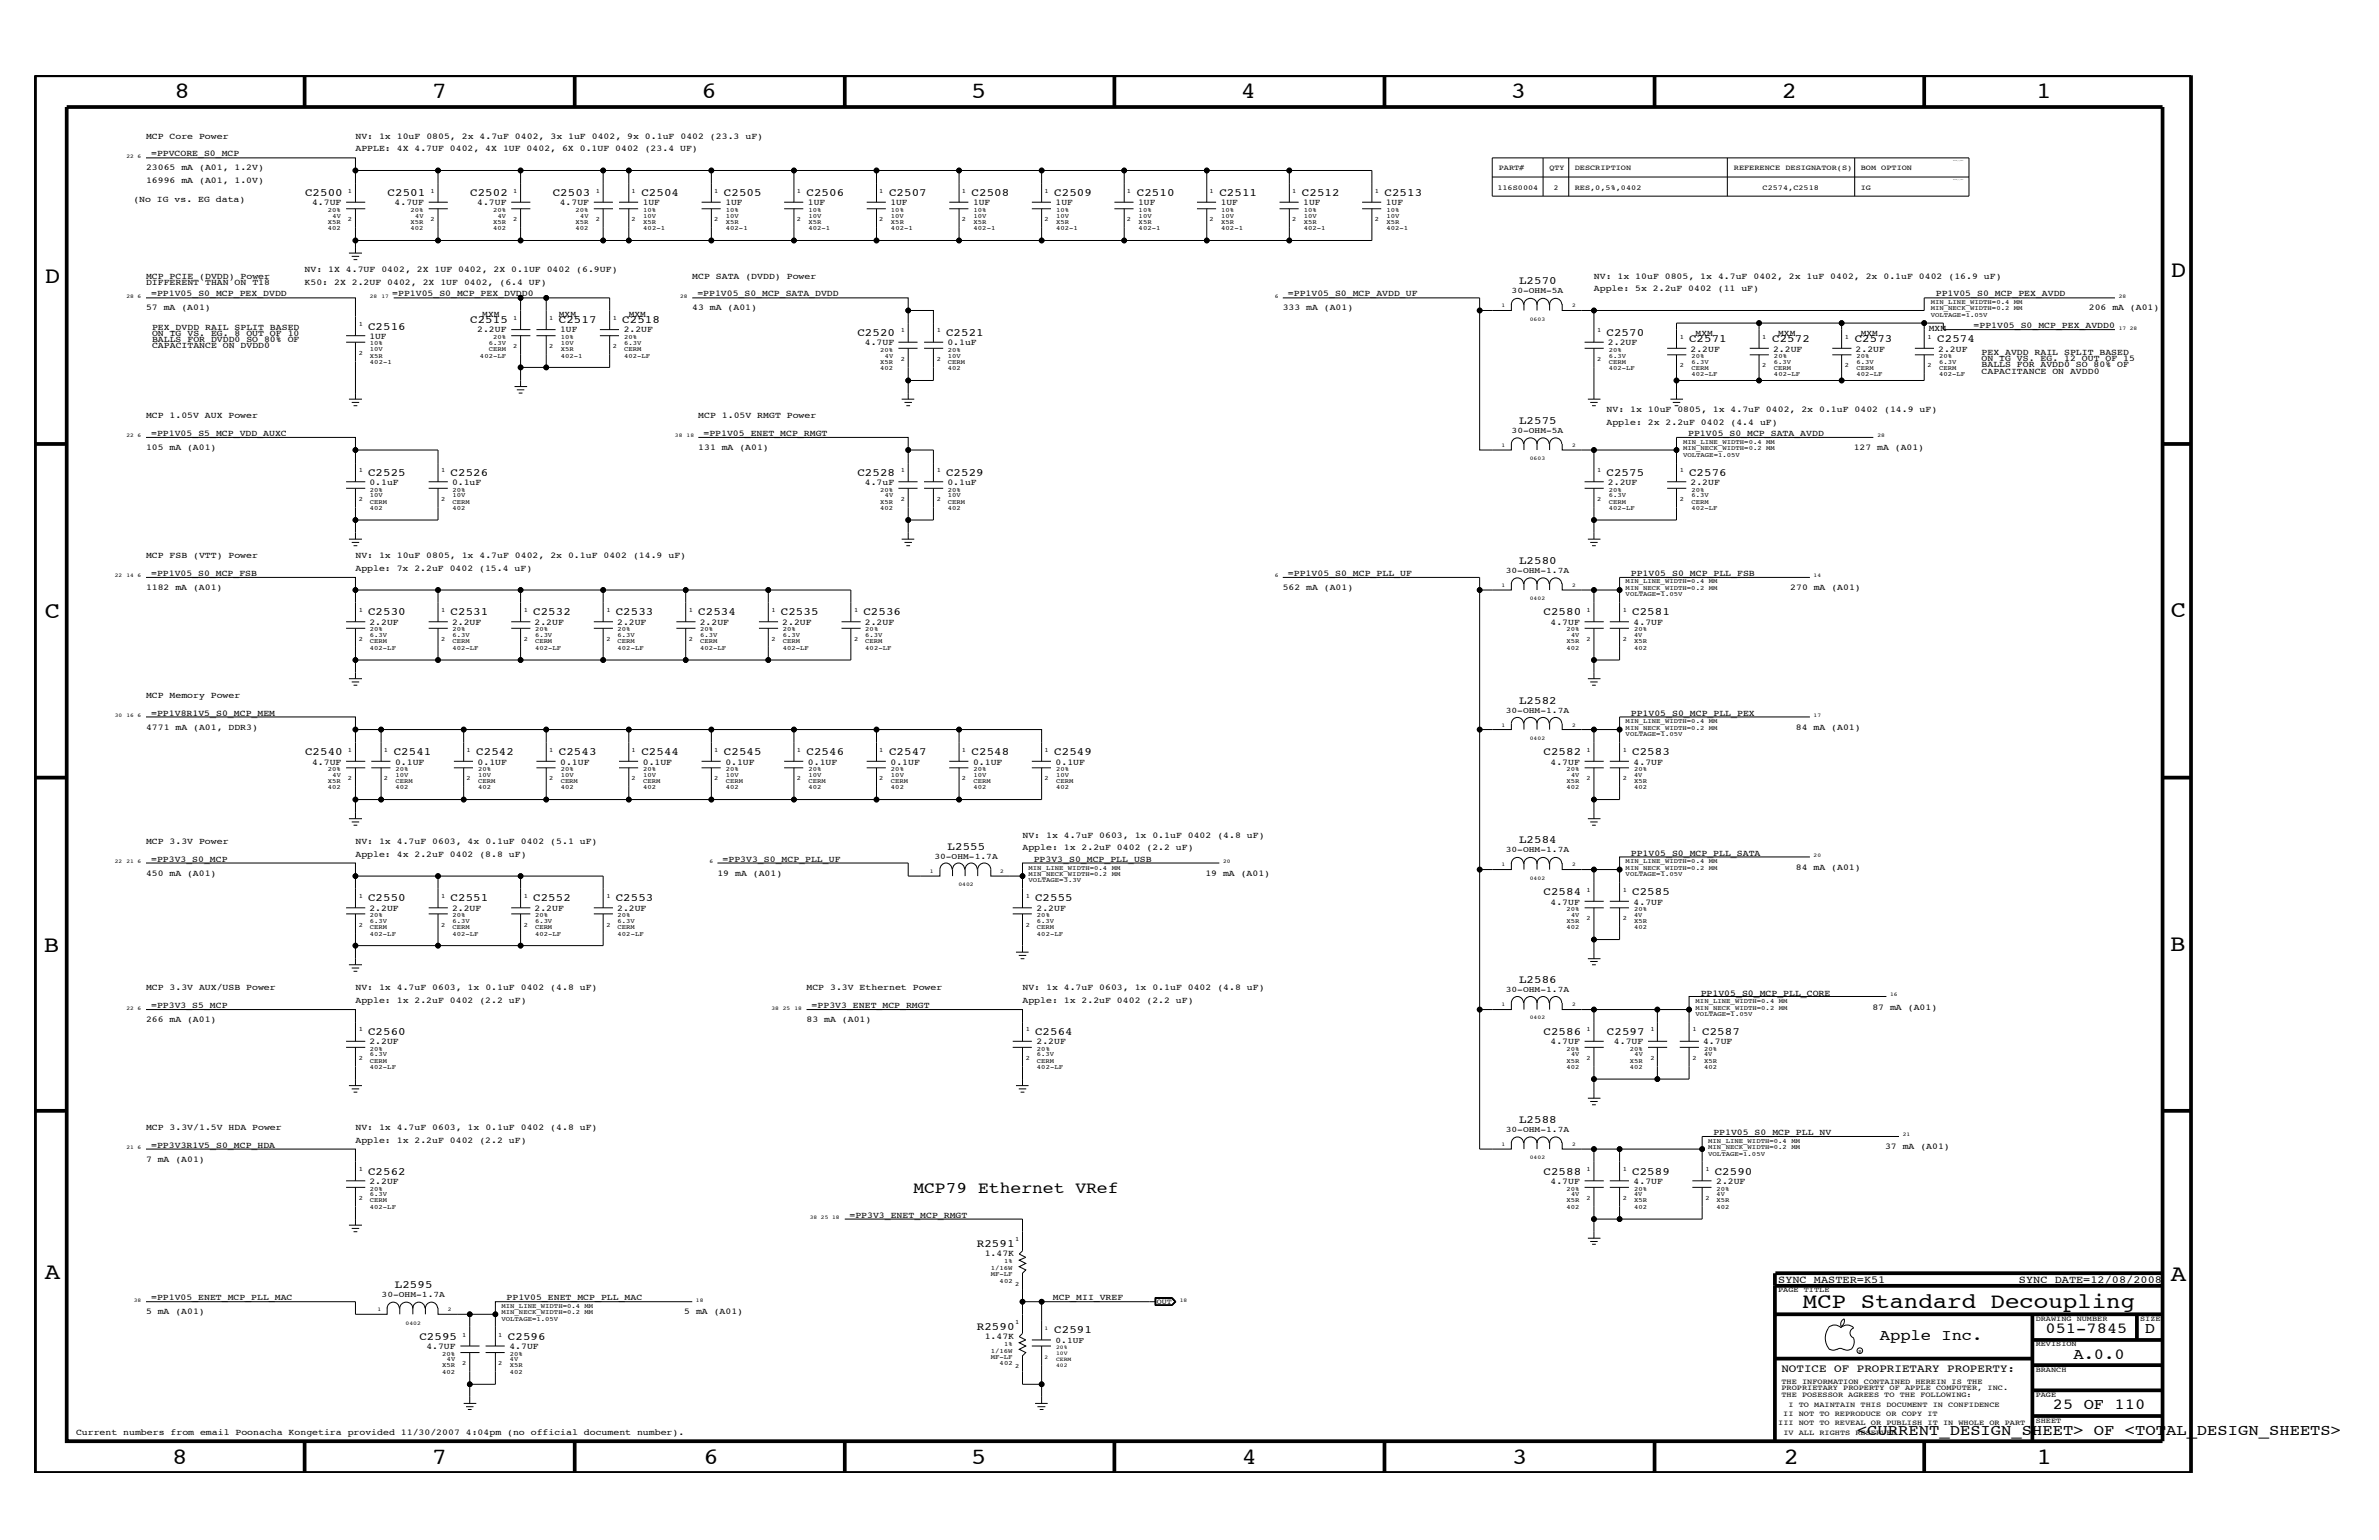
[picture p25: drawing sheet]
<svg xmlns="http://www.w3.org/2000/svg" width="432mm" height="279mm" viewBox="0 0 432 279" stroke-linecap="round" stroke-linejoin="round" font-family="sans-serif">
<defs><g id="words">
<g font-size="4.2">
<text x="31.7" y="17.8">8</text>
<text x="78.4" y="17.8">7</text>
<text x="127.3" y="17.8">6</text>
<text x="176.3" y="17.8">5</text>
<text x="225.2" y="17.8">4</text>
<text x="274.2" y="17.8">3</text>
<text x="323.4" y="17.8">2</text>
<text x="369.6" y="17.8">1</text>
<text x="8.1" y="51.3">D</text>
<text x="394" y="50.3">D</text>
<text x="8.1" y="112.1">C</text>
<text x="394" y="111.9">C</text>
<text x="8" y="172.7">B</text>
<text x="393.9" y="172.5">B</text>
<text x="8.1" y="232">A</text>
<text x="394" y="232.4">A</text>
<text x="31.2" y="265.6">8</text>
<text x="78.4" y="265.6">7</text>
<text x="127.7" y="265.6">6</text>
<text x="176.3" y="265.6">5</text>
<text x="225.4" y="265.6">4</text>
<text x="274.5" y="265.6">3</text>
<text x="323.8" y="265.6">2</text>
<text x="369.7" y="265.6">1</text>
</g>
<text font-size="3.9" x="327.2" y="237.3">MCP Standard Decoupling</text>
<text font-size="3" x="165.8" y="216.5">MCP79 Ethernet VRef</text>
<g font-size="2.8">
<text x="341.2" y="243.1">Apple Inc.</text>
<text x="371.3" y="241.9">051-7845</text>
<text x="389.3" y="241.9">D</text>
<text x="376.3" y="246.5">A.0.0</text>
<text x="372.6" y="255.7">25 OF 110</text>
<text x="337.1" y="260.4">&lt;CURRENT_DESIGN_SHEET&gt; OF &lt;TOTAL_DESIGN_SHEETS&gt;</text>
</g>
<g font-size="2">
<text x="55.4" y="35.6">C2500</text>
<text x="70.4" y="35.6">C2501</text>
<text x="85.3" y="35.6">C2502</text>
<text x="100.3" y="35.6">C2503</text>
<text x="116.4" y="35.6">C2504</text>
<text x="131.4" y="35.6">C2505</text>
<text x="146.4" y="35.6">C2506</text>
<text x="161.4" y="35.6">C2507</text>
<text x="176.4" y="35.6">C2508</text>
<text x="191.3" y="35.6">C2509</text>
<text x="206.3" y="35.6">C2510</text>
<text x="221.3" y="35.6">C2511</text>
<text x="236.3" y="35.6">C2512</text>
<text x="251.3" y="35.6">C2513</text>
<text x="275.7" y="51.6">L2570</text>
<text x="66.8" y="59.8">C2516</text>
<text x="85.3" y="58.6">C2515</text>
<text x="101.4" y="58.6">C2517</text>
<text x="112.9" y="58.6">C2518</text>
<text x="155.6" y="60.9">C2520</text>
<text x="171.7" y="60.9">C2521</text>
<text x="291.6" y="60.9">C2570</text>
<text x="306.6" y="62.1">C2571</text>
<text x="321.6" y="62.1">C2572</text>
<text x="336.6" y="62.1">C2573</text>
<text x="351.6" y="62.1">C2574</text>
<text x="275.7" y="76.9">L2575</text>
<text x="66.8" y="86.3">C2525</text>
<text x="81.8" y="86.3">C2526</text>
<text x="155.6" y="86.3">C2528</text>
<text x="171.7" y="86.3">C2529</text>
<text x="291.6" y="86.3">C2575</text>
<text x="306.6" y="86.3">C2576</text>
<text x="275.7" y="102.3">L2580</text>
<text x="66.8" y="111.6">C2530</text>
<text x="81.8" y="111.6">C2531</text>
<text x="96.8" y="111.6">C2532</text>
<text x="111.8" y="111.6">C2533</text>
<text x="126.7" y="111.6">C2534</text>
<text x="141.7" y="111.6">C2535</text>
<text x="156.7" y="111.6">C2536</text>
<text x="280.2" y="111.6">C2580</text>
<text x="296.2" y="111.6">C2581</text>
<text x="275.7" y="127.7">L2582</text>
<text x="55.4" y="137">C2540</text>
<text x="71.5" y="137">C2541</text>
<text x="86.4" y="137">C2542</text>
<text x="101.4" y="137">C2543</text>
<text x="116.4" y="137">C2544</text>
<text x="131.4" y="137">C2545</text>
<text x="146.4" y="137">C2546</text>
<text x="161.4" y="137">C2547</text>
<text x="176.4" y="137">C2548</text>
<text x="191.3" y="137">C2549</text>
<text x="280.2" y="137">C2582</text>
<text x="296.2" y="137">C2583</text>
<text x="172" y="154.2">L2555</text>
<text x="275.7" y="153">L2584</text>
<text x="66.8" y="163.5">C2550</text>
<text x="81.8" y="163.5">C2551</text>
<text x="96.8" y="163.5">C2552</text>
<text x="111.8" y="163.5">C2553</text>
<text x="187.9" y="163.5">C2555</text>
<text x="280.2" y="162.3">C2584</text>
<text x="296.2" y="162.3">C2585</text>
<text x="275.7" y="178.4">L2586</text>
<text x="66.8" y="187.7">C2560</text>
<text x="187.9" y="187.7">C2564</text>
<text x="280.2" y="187.7">C2586</text>
<text x="291.7" y="187.7">C2597</text>
<text x="308.9" y="187.7">C2587</text>
<text x="275.7" y="203.7">L2588</text>
<text x="66.8" y="213.1">C2562</text>
<text x="280.2" y="213.1">C2588</text>
<text x="296.2" y="213.1">C2589</text>
<text x="311.2" y="213.1">C2590</text>
<text x="177.3" y="226.3">R2591</text>
<text x="71.7" y="233.7">L2595</text>
<text x="76.1" y="243.1">C2595</text>
<text x="92.2" y="243.1">C2596</text>
<text x="177.3" y="241.2">R2590</text>
<text x="191.3" y="241.9">C2591</text>
<text x="323.3" y="248.9">NOTICE OF PROPRIETARY PROPERTY:</text>
</g>
<g font-size="1.9">
<text x="322.7" y="232.7">SYNC_MASTER=K51</text>
<text x="366.4" y="232.7">SYNC_DATE=12/08/2008</text>
</g>
<g font-size="1.6">
<text x="26.5" y="25.2">MCP Core Power</text>
<text x="27.4" y="28.4">=PPVCORE_S0_MCP</text>
<text x="64.5" y="27.5">APPLE: 4X 4.7UF 0402, 4X 1UF 0402, 6X 0.1UF 0402 (23.4 UF)</text>
<text x="64.5" y="25.2">NV: 1x 10uF 0805, 2x 4.7uF 0402, 3x 1uF 0402, 9x 0.1uF 0402 (23.3 uF)</text>
<text x="26.5" y="33.2">16996 mA (A01, 1.0V)</text>
<text x="26.5" y="30.9">23065 mA (A01, 1.2V)</text>
<text x="24.2" y="36.7">(No IG vs. EG data)</text>
<text x="56.6" y="37.3">4.7UF</text>
<text x="71.6" y="37.3">4.7UF</text>
<text x="86.6" y="37.3">4.7UF</text>
<text x="101.6" y="37.3">4.7UF</text>
<text x="116.7" y="37.3">1UF</text>
<text x="131.7" y="37.3">1UF</text>
<text x="146.6" y="37.3">1UF</text>
<text x="161.6" y="37.3">1UF</text>
<text x="176.6" y="37.3">1UF</text>
<text x="191.6" y="37.3">1UF</text>
<text x="206.6" y="37.3">1UF</text>
<text x="221.6" y="37.3">1UF</text>
<text x="236.6" y="37.3">1UF</text>
<text x="251.5" y="37.3">1UF</text>
<text x="26.5" y="50.6">MCP PCIE (DVDD) Power</text>
<text x="26.5" y="51.7">DIFFERENT THAN ON T18</text>
<text x="27.4" y="53.8">=PP1V05_S0_MCP_PEX_DVDD</text>
<text x="55.3" y="49.4">NV: 1X 4.7UF 0402, 2X 1UF 0402, 2X 0.1UF 0402 (6.9UF)</text>
<text x="55.3" y="51.7">K50: 2X 2.2UF 0402, 2X 1UF 0402, (6.4 UF)</text>
<text x="71.2" y="53.8">=PP1V05_S0_MCP_PEX_DVDD0</text>
<text x="125.6" y="50.6">MCP SATA (DVDD) Power</text>
<text x="126.6" y="53.8">=PP1V05_S0_MCP_SATA_DVDD</text>
<text x="233.8" y="53.8">=PP1V05_S0_MCP_AVDD_UF</text>
<text x="289.3" y="50.6">NV: 1x 10uF 0805, 1x 4.7uF 0402, 2x 1uF 0402, 2x 0.1uF 0402 (16.9 uF)</text>
<text x="289.3" y="52.9">Apple: 5x 2.2uF 0402 (11 uF)</text>
<text x="351.4" y="53.8">PP1V05_S0_MCP_PEX_AVDD</text>
<text x="26.5" y="56.3">57 mA (A01)</text>
<text x="27.6" y="59.8">PEX_DVDD RAIL SPLIT BASED</text>
<text x="87.5" y="57.4">MXM</text>
<text x="101.4" y="57.4">MXM</text>
<text x="114.1" y="57.4">MXM</text>
<text x="125.6" y="56.3">43 mA (A01)</text>
<text x="232.8" y="56.3">333 mA (A01)</text>
<text x="358.2" y="59.5">=PP1V05_S0_MCP_PEX_AVDD0</text>
<text x="379.1" y="56.3">206 mA (A01)</text>
<text x="27.6" y="60.9">ON IG VS. EG. 8 OUT OF 10</text>
<text x="27.6" y="63.2">CAPACITANCE ON DVDD0</text>
<text x="27.6" y="62.1">BALLS FOR DVDD0 SO 80% OF</text>
<text x="67.1" y="61.5">1UF</text>
<text x="86.6" y="60.3">2.2UF</text>
<text x="101.7" y="60.3">1UF</text>
<text x="113.2" y="60.3">2.2UF</text>
<text x="157" y="62.7">4.7UF</text>
<text x="172" y="62.7">0.1uF</text>
<text x="291.8" y="62.7">2.2UF</text>
<text x="306.8" y="63.8">2.2UF</text>
<text x="307.8" y="60.9">MXM</text>
<text x="321.8" y="63.8">2.2UF</text>
<text x="322.7" y="60.9">MXM</text>
<text x="336.8" y="63.8">2.2UF</text>
<text x="337.7" y="60.9">MXM</text>
<text x="350.1" y="60.1">MXM</text>
<text x="351.8" y="63.8">2.2UF</text>
<text x="359.7" y="64.4">PEX_AVDD RAIL SPLIT BASED</text>
<text x="359.7" y="65.6">ON IG VS. EG. 12 OUT OF 15</text>
<text x="359.7" y="66.7">BALLS FOR AVDD0 SO 80% OF</text>
<text x="359.7" y="67.8">CAPACITANCE ON AVDD0</text>
<text x="26.5" y="75.9">MCP 1.05V AUX Power</text>
<text x="126.7" y="75.9">MCP 1.05V RMGT Power</text>
<text x="291.6" y="74.8">NV: 1x 10uF 0805, 1x 4.7uF 0402, 2x 0.1uF 0402 (14.9 uF)</text>
<text x="291.6" y="77.1">Apple: 2x 2.2uF 0402 (4.4 uF)</text>
<text x="26.5" y="81.6">105 mA (A01)</text>
<text x="27.4" y="79.1">=PP1V05_S5_MCP_VDD_AUXC</text>
<text x="126.7" y="81.6">131 mA (A01)</text>
<text x="127.7" y="79.1">=PP1V05_ENET_MCP_RMGT</text>
<text x="306.4" y="79.1">PP1V05_S0_MCP_SATA_AVDD</text>
<text x="336.5" y="81.6">127 mA (A01)</text>
<text x="67.1" y="88">0.1uF</text>
<text x="82" y="88">0.1uF</text>
<text x="157" y="88">4.7uF</text>
<text x="172" y="88">0.1uF</text>
<text x="291.8" y="88">2.2UF</text>
<text x="306.8" y="88">2.2UF</text>
<text x="26.5" y="101.3">MCP FSB (VTT) Power</text>
<text x="64.5" y="101.3">NV: 1x 10uF 0805, 1x 4.7uF 0402, 2x 0.1uF 0402 (14.9 uF)</text>
<text x="26.5" y="107">1182 mA (A01)</text>
<text x="27.4" y="104.5">=PP1V05_S0_MCP_FSB</text>
<text x="64.5" y="103.6">Apple: 7x 2.2uF 0402 (15.4 uF)</text>
<text x="232.8" y="107">562 mA (A01)</text>
<text x="233.8" y="104.5">=PP1V05_S0_MCP_PLL_UF</text>
<text x="296" y="104.5">PP1V05_S0_MCP_PLL_FSB</text>
<text x="325" y="107">270 mA (A01)</text>
<text x="67.1" y="113.4">2.2UF</text>
<text x="82" y="113.4">2.2UF</text>
<text x="97" y="113.4">2.2UF</text>
<text x="112" y="113.4">2.2UF</text>
<text x="127" y="113.4">2.2UF</text>
<text x="142" y="113.4">2.2UF</text>
<text x="157" y="113.4">2.2UF</text>
<text x="281.4" y="113.4">4.7UF</text>
<text x="296.5" y="113.4">4.7UF</text>
<text x="26.5" y="126.6">MCP Memory Power</text>
<text x="27.4" y="129.8">=PP1V8R1V5_S0_MCP_MEM</text>
<text x="296" y="129.8">PP1V05_S0_MCP_PLL_PEX</text>
<text x="26.5" y="132.4">4771 mA (A01, DDR3)</text>
<text x="326" y="132.4">84 mA (A01)</text>
<text x="56.6" y="138.7">4.7UF</text>
<text x="71.7" y="138.7">0.1UF</text>
<text x="86.7" y="138.7">0.1UF</text>
<text x="101.7" y="138.7">0.1UF</text>
<text x="116.7" y="138.7">0.1UF</text>
<text x="131.7" y="138.7">0.1UF</text>
<text x="146.6" y="138.7">0.1UF</text>
<text x="161.6" y="138.7">0.1UF</text>
<text x="176.6" y="138.7">0.1UF</text>
<text x="191.6" y="138.7">0.1UF</text>
<text x="281.4" y="138.7">4.7UF</text>
<text x="296.5" y="138.7">4.7UF</text>
<text x="26.5" y="153.2">MCP 3.3V Power</text>
<text x="64.5" y="153.2">NV: 1x 4.7uF 0603, 4x 0.1uF 0402 (5.1 uF)</text>
<text x="64.5" y="155.5">Apple: 4x 2.2uF 0402 (8.8 uF)</text>
<text x="185.6" y="152">NV: 1x 4.7uF 0603, 1x 0.1uF 0402 (4.8 uF)</text>
<text x="185.6" y="154.3">Apple: 1x 2.2uF 0402 (2.2 uF)</text>
<text x="296" y="155.2">PP1V05_S0_MCP_PLL_SATA</text>
<text x="26.5" y="158.9">450 mA (A01)</text>
<text x="27.4" y="156.4">=PP3V3_S0_MCP</text>
<text x="130.2" y="158.9">19 mA (A01)</text>
<text x="131.1" y="156.4">=PP3V3_S0_MCP_PLL_UF</text>
<text x="187.6" y="156.4">PP3V3_S0_MCP_PLL_USB</text>
<text x="218.8" y="158.9">19 mA (A01)</text>
<text x="326" y="157.8">84 mA (A01)</text>
<text x="67.1" y="165.2">2.2UF</text>
<text x="82" y="165.2">2.2UF</text>
<text x="97" y="165.2">2.2UF</text>
<text x="112" y="165.2">2.2UF</text>
<text x="188.1" y="165.2">2.2UF</text>
<text x="281.4" y="164.1">4.7UF</text>
<text x="296.5" y="164.1">4.7UF</text>
<text x="26.5" y="179.7">MCP 3.3V AUX/USB Power</text>
<text x="64.5" y="179.7">NV: 1x 4.7uF 0603, 1x 0.1uF 0402 (4.8 uF)</text>
<text x="146.4" y="179.7">MCP 3.3V Ethernet Power</text>
<text x="185.6" y="179.7">NV: 1x 4.7uF 0603, 1x 0.1uF 0402 (4.8 uF)</text>
<text x="26.5" y="185.4">266 mA (A01)</text>
<text x="27.4" y="182.9">=PP3V3_S5_MCP</text>
<text x="64.5" y="182">Apple: 1x 2.2uF 0402 (2.2 uF)</text>
<text x="146.4" y="185.4">83 mA (A01)</text>
<text x="147.3" y="182.9">=PP3V3_ENET_MCP_RMGT</text>
<text x="185.6" y="182">Apple: 1x 2.2uF 0402 (2.2 uF)</text>
<text x="308.7" y="180.6">PP1V05_S0_MCP_PLL_CORE</text>
<text x="339.9" y="183.2">87 mA (A01)</text>
<text x="67.1" y="189.4">2.2UF</text>
<text x="188.1" y="189.4">2.2UF</text>
<text x="281.4" y="189.4">4.7UF</text>
<text x="292.9" y="189.4">4.7UF</text>
<text x="309.1" y="189.4">4.7UF</text>
<text x="26.5" y="205">MCP 3.3V/1.5V HDA Power</text>
<text x="27.4" y="208.2">=PP3V3R1V5_S0_MCP_HDA</text>
<text x="64.5" y="205">NV: 1x 4.7uF 0603, 1x 0.1uF 0402 (4.8 uF)</text>
<text x="64.5" y="207.3">Apple: 1x 2.2uF 0402 (2.2 uF)</text>
<text x="311" y="205.9">PP1V05_S0_MCP_PLL_NV</text>
<text x="342.1" y="208.5">37 mA (A01)</text>
<text x="26.5" y="210.8">7 mA (A01)</text>
<text x="67.1" y="214.8">2.2UF</text>
<text x="281.4" y="214.8">4.7UF</text>
<text x="296.5" y="214.8">4.7UF</text>
<text x="311.5" y="214.8">2.2UF</text>
<text x="154.2" y="220.9">=PP3V3_ENET_MCP_RMGT</text>
<text x="178.7" y="228">1.47K</text>
<text x="26.5" y="238.4">5 mA (A01)</text>
<text x="27.4" y="235.9">=PP1V05_ENET_MCP_PLL_MAC</text>
<text x="91.9" y="235.9">PP1V05_ENET_MCP_PLL_MAC</text>
<text x="124.2" y="238.4">5 mA (A01)</text>
<text x="191.1" y="235.9">MCP_MII_VREF</text>
<text x="77.4" y="244.8">4.7UF</text>
<text x="92.5" y="244.8">4.7UF</text>
<text x="178.7" y="242.9">1.47K</text>
<text x="13.8" y="260.4">Current numbers from email Poonacha Kongetira provided 11/30/2007 4:04pm (no official document number).</text>
</g>
<g font-size="1.5">
<text x="274.4" y="53.2">30-OHM-5A</text>
<text x="274.4" y="78.6">30-OHM-5A</text>
<text x="273.3" y="103.9">30-OHM-1.7A</text>
<text x="273.3" y="129.3">30-OHM-1.7A</text>
<text x="169.6" y="155.8">30-OHM-1.7A</text>
<text x="273.3" y="154.6">30-OHM-1.7A</text>
<text x="273.3" y="180">30-OHM-1.7A</text>
<text x="273.3" y="205.3">30-OHM-1.7A</text>
<text x="69.3" y="235.3">30-OHM-1.7A</text>
<text x="191.6" y="243.6">0.1UF</text>
</g>
<g font-size="1.4">
<text x="271.8" y="34.4">116S0004</text>
<text x="272" y="30.9">PART#</text>
<text x="281.3" y="30.9">QTY</text>
<text x="282" y="34.4">2</text>
<text x="285.8" y="30.9">DESCRIPTION</text>
<text x="285.8" y="34.4">RES,0,5%,0402</text>
<text x="314.7" y="30.9">REFERENCE DESIGNATOR(S)</text>
<text x="319.9" y="34.4">C2574,C2518</text>
<text x="337.7" y="30.9">BOM OPTION</text>
<text x="337.7" y="34.4">IG</text>
<text x="210" y="236.5">OUT</text>
<text x="322.7" y="234.4">PAGE TITLE</text>
<text x="369.5" y="239.6">DRAWING NUMBER</text>
<text x="388.5" y="239.6">SIZE</text>
<text x="369.5" y="244.2">REVISION</text>
<text x="323.3" y="251.1">THE INFORMATION CONTAINED HEREIN IS THE</text>
<text x="369.5" y="248.9">BRANCH</text>
<text x="323.3" y="253.4">THE POSESSOR AGREES TO THE FOLLOWING:</text>
<text x="323.3" y="252.3">PROPRIETARY PROPERTY OF APPLE COMPUTER, INC.</text>
<text x="323.7" y="256.9">II NOT TO REPRODUCE OR COPY IT</text>
<text x="324.6" y="255.2">I TO MAINTAIN THIS DOCUMENT IN CONFIDENCE</text>
<text x="369.5" y="253.4">PAGE</text>
<text x="322.7" y="258.6">III NOT TO REVEAL OR PUBLISH IT IN WHOLE OR PART</text>
<text x="323.7" y="260.4">IV ALL RIGHTS RESERVED</text>
<text x="369.5" y="258.1">SHEET</text>
</g>
<g font-size="1.2">
<text x="63.2" y="35">1</text>
<text x="78.1" y="35">1</text>
<text x="93.1" y="35">1</text>
<text x="108.1" y="35">1</text>
<text x="114.6" y="35">1</text>
<text x="129.6" y="35">1</text>
<text x="144.6" y="35">1</text>
<text x="159.6" y="35">1</text>
<text x="174.6" y="35">1</text>
<text x="189.6" y="35">1</text>
<text x="204.6" y="35">1</text>
<text x="219.5" y="35">1</text>
<text x="234.5" y="35">1</text>
<text x="249.5" y="35">1</text>
<text x="59.5" y="41.8">402</text>
<text x="59.5" y="40.7">X5R</text>
<text x="59.5" y="38.5">20%</text>
<text x="60.4" y="39.5">4V</text>
<text x="63.2" y="40.2">2</text>
<text x="74.5" y="41.8">402</text>
<text x="74.5" y="40.7">X5R</text>
<text x="74.5" y="38.5">20%</text>
<text x="75.4" y="39.5">4V</text>
<text x="78.1" y="40.2">2</text>
<text x="89.5" y="41.8">402</text>
<text x="89.5" y="40.7">X5R</text>
<text x="89.5" y="38.5">20%</text>
<text x="90.3" y="39.5">4V</text>
<text x="93.1" y="40.2">2</text>
<text x="104.5" y="40.7">X5R</text>
<text x="104.5" y="41.8">402</text>
<text x="104.5" y="38.5">20%</text>
<text x="105.3" y="39.5">4V</text>
<text x="108.1" y="40.2">2</text>
<text x="114.6" y="40.2">2</text>
<text x="116.8" y="38.5">10%</text>
<text x="116.8" y="41.8">402-1</text>
<text x="116.8" y="40.7">X5R</text>
<text x="116.8" y="39.5">10V</text>
<text x="129.6" y="40.2">2</text>
<text x="131.7" y="41.8">402-1</text>
<text x="131.7" y="40.7">X5R</text>
<text x="131.7" y="39.5">10V</text>
<text x="131.7" y="38.5">10%</text>
<text x="144.6" y="40.2">2</text>
<text x="146.7" y="41.8">402-1</text>
<text x="146.7" y="38.5">10%</text>
<text x="146.7" y="40.7">X5R</text>
<text x="146.7" y="39.5">10V</text>
<text x="159.6" y="40.2">2</text>
<text x="161.7" y="39.5">10V</text>
<text x="161.7" y="41.8">402-1</text>
<text x="161.7" y="38.5">10%</text>
<text x="161.7" y="40.7">X5R</text>
<text x="174.6" y="40.2">2</text>
<text x="176.7" y="38.5">10%</text>
<text x="176.7" y="41.8">402-1</text>
<text x="176.7" y="40.7">X5R</text>
<text x="176.7" y="39.5">10V</text>
<text x="189.6" y="40.2">2</text>
<text x="191.7" y="41.8">402-1</text>
<text x="191.7" y="40.7">X5R</text>
<text x="191.7" y="39.5">10V</text>
<text x="191.7" y="38.5">10%</text>
<text x="204.6" y="40.2">2</text>
<text x="206.7" y="41.8">402-1</text>
<text x="206.7" y="40.7">X5R</text>
<text x="206.7" y="39.5">10V</text>
<text x="206.7" y="38.5">10%</text>
<text x="219.5" y="40.2">2</text>
<text x="221.7" y="41.8">402-1</text>
<text x="221.7" y="40.7">X5R</text>
<text x="221.7" y="39.5">10V</text>
<text x="221.7" y="38.5">10%</text>
<text x="234.5" y="40.2">2</text>
<text x="236.6" y="41.8">402-1</text>
<text x="236.6" y="40.7">X5R</text>
<text x="236.6" y="39.5">10V</text>
<text x="236.6" y="38.5">10%</text>
<text x="249.5" y="40.2">2</text>
<text x="251.6" y="41.8">402-1</text>
<text x="251.6" y="40.7">X5R</text>
<text x="251.6" y="39.5">10V</text>
<text x="251.6" y="38.5">10%</text>
<text x="65.1" y="59.2">1</text>
<text x="93.1" y="58">1</text>
<text x="99.7" y="58">1</text>
<text x="111.3" y="58">1</text>
<text x="350.4" y="56.3">MIN_NECK_WIDTH=0.2 MM</text>
<text x="350.4" y="55.1">MIN_LINE_WIDTH=0.4 MM</text>
<text x="350.4" y="57.4">VOLTAGE=1.05V</text>
<text x="65.1" y="64.4">2</text>
<text x="67.1" y="63.7">10V</text>
<text x="67.1" y="64.9">X5R</text>
<text x="67.1" y="66">402-1</text>
<text x="67.1" y="62.7">10%</text>
<text x="87.1" y="64.9">402-LF</text>
<text x="88.7" y="63.7">CERM</text>
<text x="88.7" y="62.5">6.3V</text>
<text x="89.5" y="61.5">20%</text>
<text x="93.1" y="63.2">2</text>
<text x="99.7" y="63.2">2</text>
<text x="101.8" y="62.5">10V</text>
<text x="101.8" y="61.5">10%</text>
<text x="101.8" y="64.9">402-1</text>
<text x="101.8" y="63.7">X5R</text>
<text x="111.3" y="63.2">2</text>
<text x="113.3" y="64.9">402-LF</text>
<text x="113.3" y="62.5">6.3V</text>
<text x="113.3" y="63.7">CERM</text>
<text x="113.3" y="61.5">20%</text>
<text x="159.8" y="66">X5R</text>
<text x="159.8" y="63.8">20%</text>
<text x="160.6" y="64.9">4V</text>
<text x="163.5" y="65.6">2</text>
<text x="163.5" y="60.3">1</text>
<text x="170" y="65.6">2</text>
<text x="170" y="60.3">1</text>
<text x="172" y="63.8">20%</text>
<text x="172" y="64.9">10V</text>
<text x="172" y="66">CERM</text>
<text x="289.9" y="65.6">2</text>
<text x="289.9" y="60.3">1</text>
<text x="292" y="63.8">20%</text>
<text x="292" y="64.9">6.3V</text>
<text x="292" y="66">CERM</text>
<text x="304.9" y="61.5">1</text>
<text x="307" y="66">6.3V</text>
<text x="307" y="65">20%</text>
<text x="319.9" y="61.5">1</text>
<text x="322" y="66">6.3V</text>
<text x="322" y="65">20%</text>
<text x="334.9" y="61.5">1</text>
<text x="337" y="65">20%</text>
<text x="337" y="66">6.3V</text>
<text x="349.8" y="61.5">1</text>
<text x="352" y="65">20%</text>
<text x="352" y="66">6.3V</text>
<text x="159.8" y="67.2">402</text>
<text x="172" y="67.2">402</text>
<text x="292" y="67.2">402-LF</text>
<text x="304.9" y="66.7">2</text>
<text x="307" y="68.3">402-LF</text>
<text x="307" y="67.2">CERM</text>
<text x="319.9" y="66.7">2</text>
<text x="322" y="68.3">402-LF</text>
<text x="322" y="67.2">CERM</text>
<text x="334.9" y="66.7">2</text>
<text x="337" y="68.3">402-LF</text>
<text x="337" y="67.2">CERM</text>
<text x="349.8" y="66.7">2</text>
<text x="352" y="68.3">402-LF</text>
<text x="352" y="67.2">CERM</text>
<text x="305.5" y="82.8">VOLTAGE=1.05V</text>
<text x="305.5" y="81.6">MIN_NECK_WIDTH=0.2 MM</text>
<text x="305.5" y="80.5">MIN_LINE_WIDTH=0.4 MM</text>
<text x="65.1" y="85.7">1</text>
<text x="67.1" y="89.2">20%</text>
<text x="80.1" y="85.7">1</text>
<text x="82.1" y="89.2">20%</text>
<text x="159.8" y="89.2">20%</text>
<text x="163.5" y="85.7">1</text>
<text x="170" y="85.7">1</text>
<text x="172" y="89.2">20%</text>
<text x="289.9" y="85.7">1</text>
<text x="292" y="89.2">20%</text>
<text x="304.9" y="85.7">1</text>
<text x="307" y="89.2">20%</text>
<text x="65.1" y="90.9">2</text>
<text x="67.1" y="92.5">402</text>
<text x="67.1" y="90.2">10V</text>
<text x="67.1" y="91.4">CERM</text>
<text x="80.1" y="90.9">2</text>
<text x="82.1" y="92.5">402</text>
<text x="82.1" y="90.2">10V</text>
<text x="82.1" y="91.4">CERM</text>
<text x="159.8" y="92.5">402</text>
<text x="159.8" y="91.4">X5R</text>
<text x="160.6" y="90.2">4V</text>
<text x="163.5" y="90.9">2</text>
<text x="170" y="90.9">2</text>
<text x="172" y="90.2">10V</text>
<text x="172" y="92.5">402</text>
<text x="172" y="91.4">CERM</text>
<text x="289.9" y="90.9">2</text>
<text x="292" y="92.5">402-LF</text>
<text x="292" y="91.4">CERM</text>
<text x="292" y="90.2">6.3V</text>
<text x="304.9" y="90.9">2</text>
<text x="307" y="90.2">6.3V</text>
<text x="307" y="92.5">402-LF</text>
<text x="307" y="91.4">CERM</text>
<text x="295.1" y="107">MIN_NECK_WIDTH=0.2 MM</text>
<text x="295.1" y="105.9">MIN_LINE_WIDTH=0.4 MM</text>
<text x="65.1" y="111.1">1</text>
<text x="80.1" y="111.1">1</text>
<text x="95.1" y="111.1">1</text>
<text x="110.1" y="111.1">1</text>
<text x="125.1" y="111.1">1</text>
<text x="140" y="111.1">1</text>
<text x="155" y="111.1">1</text>
<text x="288" y="111.1">1</text>
<text x="294.6" y="111.1">1</text>
<text x="295.1" y="108.1">VOLTAGE=1.05V</text>
<text x="65.1" y="116.3">2</text>
<text x="67.1" y="115.6">6.3V</text>
<text x="67.1" y="114.5">20%</text>
<text x="67.1" y="117.9">402-LF</text>
<text x="67.1" y="116.7">CERM</text>
<text x="80.1" y="116.3">2</text>
<text x="82.1" y="116.7">CERM</text>
<text x="82.1" y="115.6">6.3V</text>
<text x="82.1" y="114.5">20%</text>
<text x="82.1" y="117.9">402-LF</text>
<text x="95.1" y="116.3">2</text>
<text x="97.1" y="116.7">CERM</text>
<text x="97.1" y="117.9">402-LF</text>
<text x="97.1" y="114.5">20%</text>
<text x="97.1" y="115.6">6.3V</text>
<text x="110.1" y="116.3">2</text>
<text x="112.1" y="117.9">402-LF</text>
<text x="112.1" y="116.7">CERM</text>
<text x="112.1" y="114.5">20%</text>
<text x="112.1" y="115.6">6.3V</text>
<text x="125.1" y="116.3">2</text>
<text x="127.1" y="117.9">402-LF</text>
<text x="127.1" y="114.5">20%</text>
<text x="127.1" y="115.6">6.3V</text>
<text x="127.1" y="116.7">CERM</text>
<text x="140" y="116.3">2</text>
<text x="142.1" y="116.7">CERM</text>
<text x="142.1" y="117.9">402-LF</text>
<text x="142.1" y="114.5">20%</text>
<text x="142.1" y="115.6">6.3V</text>
<text x="155" y="116.3">2</text>
<text x="157.1" y="114.5">20%</text>
<text x="157.1" y="115.6">6.3V</text>
<text x="157.1" y="116.7">CERM</text>
<text x="157.1" y="117.9">402-LF</text>
<text x="284.3" y="114.5">20%</text>
<text x="284.3" y="116.7">X5R</text>
<text x="284.3" y="117.9">402</text>
<text x="285.2" y="115.6">4V</text>
<text x="288" y="116.3">2</text>
<text x="294.6" y="116.3">2</text>
<text x="296.6" y="114.5">20%</text>
<text x="296.6" y="115.6">4V</text>
<text x="296.6" y="117.9">402</text>
<text x="296.6" y="116.7">X5R</text>
<text x="295.1" y="131.3">MIN_LINE_WIDTH=0.4 MM</text>
<text x="63.2" y="136.4">1</text>
<text x="69.7" y="136.4">1</text>
<text x="84.7" y="136.4">1</text>
<text x="99.7" y="136.4">1</text>
<text x="114.6" y="136.4">1</text>
<text x="129.6" y="136.4">1</text>
<text x="144.6" y="136.4">1</text>
<text x="159.6" y="136.4">1</text>
<text x="174.6" y="136.4">1</text>
<text x="189.6" y="136.4">1</text>
<text x="288" y="136.4">1</text>
<text x="294.6" y="136.4">1</text>
<text x="295.1" y="133.5">VOLTAGE=1.05V</text>
<text x="295.1" y="132.4">MIN_NECK_WIDTH=0.2 MM</text>
<text x="59.5" y="143.2">402</text>
<text x="59.5" y="142.1">X5R</text>
<text x="59.5" y="139.9">20%</text>
<text x="60.4" y="140.9">4V</text>
<text x="63.2" y="141.6">2</text>
<text x="69.7" y="141.6">2</text>
<text x="71.8" y="142.1">CERM</text>
<text x="71.8" y="143.2">402</text>
<text x="71.8" y="140.9">10V</text>
<text x="71.8" y="139.9">20%</text>
<text x="84.7" y="141.6">2</text>
<text x="86.8" y="143.2">402</text>
<text x="86.8" y="142.1">CERM</text>
<text x="86.8" y="140.9">10V</text>
<text x="86.8" y="139.9">20%</text>
<text x="99.7" y="141.6">2</text>
<text x="101.8" y="142.1">CERM</text>
<text x="101.8" y="143.2">402</text>
<text x="101.8" y="140.9">10V</text>
<text x="101.8" y="139.9">20%</text>
<text x="114.6" y="141.6">2</text>
<text x="116.8" y="142.1">CERM</text>
<text x="116.8" y="139.9">20%</text>
<text x="116.8" y="143.2">402</text>
<text x="116.8" y="140.9">10V</text>
<text x="129.6" y="141.6">2</text>
<text x="131.7" y="143.2">402</text>
<text x="131.7" y="142.1">CERM</text>
<text x="131.7" y="140.9">10V</text>
<text x="131.7" y="139.9">20%</text>
<text x="144.6" y="141.6">2</text>
<text x="146.7" y="142.1">CERM</text>
<text x="146.7" y="143.2">402</text>
<text x="146.7" y="139.9">20%</text>
<text x="146.7" y="140.9">10V</text>
<text x="159.6" y="141.6">2</text>
<text x="161.7" y="142.1">CERM</text>
<text x="161.7" y="139.9">20%</text>
<text x="161.7" y="143.2">402</text>
<text x="161.7" y="140.9">10V</text>
<text x="174.6" y="141.6">2</text>
<text x="176.7" y="143.2">402</text>
<text x="176.7" y="140.9">10V</text>
<text x="176.7" y="142.1">CERM</text>
<text x="176.7" y="139.9">20%</text>
<text x="189.6" y="141.6">2</text>
<text x="191.7" y="143.2">402</text>
<text x="191.7" y="140.9">10V</text>
<text x="191.7" y="142.1">CERM</text>
<text x="191.7" y="139.9">20%</text>
<text x="284.3" y="143.2">402</text>
<text x="284.3" y="142.1">X5R</text>
<text x="284.3" y="139.9">20%</text>
<text x="285.2" y="140.9">4V</text>
<text x="288" y="141.6">2</text>
<text x="294.6" y="141.6">2</text>
<text x="296.6" y="139.9">20%</text>
<text x="296.6" y="140.9">4V</text>
<text x="296.6" y="142.1">X5R</text>
<text x="296.6" y="143.2">402</text>
<text x="186.7" y="158.9">MIN_NECK_WIDTH=0.2 MM</text>
<text x="186.7" y="160">VOLTAGE=3.3V</text>
<text x="186.7" y="157.8">MIN_LINE_WIDTH=0.4 MM</text>
<text x="288" y="161.8">1</text>
<text x="294.6" y="161.8">1</text>
<text x="295.1" y="158.9">VOLTAGE=1.05V</text>
<text x="295.1" y="156.6">MIN_LINE_WIDTH=0.4 MM</text>
<text x="295.1" y="157.8">MIN_NECK_WIDTH=0.2 MM</text>
<text x="65.1" y="162.9">1</text>
<text x="67.1" y="166.4">20%</text>
<text x="67.1" y="167.4">6.3V</text>
<text x="80.1" y="162.9">1</text>
<text x="82.1" y="166.4">20%</text>
<text x="82.1" y="167.4">6.3V</text>
<text x="95.1" y="162.9">1</text>
<text x="97.1" y="166.4">20%</text>
<text x="97.1" y="167.4">6.3V</text>
<text x="110.1" y="162.9">1</text>
<text x="112.1" y="166.4">20%</text>
<text x="112.1" y="167.4">6.3V</text>
<text x="186.2" y="162.9">1</text>
<text x="188.2" y="166.4">20%</text>
<text x="188.2" y="167.4">6.3V</text>
<text x="284.3" y="167.4">X5R</text>
<text x="284.3" y="165.2">20%</text>
<text x="285.2" y="166.3">4V</text>
<text x="288" y="167">2</text>
<text x="294.6" y="167">2</text>
<text x="296.6" y="167.4">X5R</text>
<text x="296.6" y="166.3">4V</text>
<text x="296.6" y="165.2">20%</text>
<text x="65.1" y="168.2">2</text>
<text x="67.1" y="168.6">CERM</text>
<text x="67.1" y="169.8">402-LF</text>
<text x="80.1" y="168.2">2</text>
<text x="82.1" y="169.8">402-LF</text>
<text x="82.1" y="168.6">CERM</text>
<text x="95.1" y="168.2">2</text>
<text x="97.1" y="169.8">402-LF</text>
<text x="97.1" y="168.6">CERM</text>
<text x="110.1" y="168.2">2</text>
<text x="112.1" y="169.8">402-LF</text>
<text x="112.1" y="168.6">CERM</text>
<text x="186.2" y="168.2">2</text>
<text x="188.2" y="168.6">CERM</text>
<text x="188.2" y="169.8">402-LF</text>
<text x="284.3" y="168.6">402</text>
<text x="296.6" y="168.6">402</text>
<text x="307.8" y="183.2">MIN_NECK_WIDTH=0.2 MM</text>
<text x="307.8" y="182">MIN_LINE_WIDTH=0.4 MM</text>
<text x="307.8" y="184.3">VOLTAGE=1.05V</text>
<text x="65.1" y="187.1">1</text>
<text x="67.1" y="190.6">20%</text>
<text x="67.1" y="191.6">6.3V</text>
<text x="186.2" y="187.1">1</text>
<text x="188.2" y="191.6">6.3V</text>
<text x="188.2" y="190.6">20%</text>
<text x="284.3" y="190.6">20%</text>
<text x="285.2" y="191.6">4V</text>
<text x="288" y="187.1">1</text>
<text x="295.8" y="190.6">20%</text>
<text x="296.7" y="191.6">4V</text>
<text x="299.6" y="187.1">1</text>
<text x="307.2" y="187.1">1</text>
<text x="309.3" y="191.6">4V</text>
<text x="309.3" y="190.6">20%</text>
<text x="65.1" y="192.3">2</text>
<text x="67.1" y="192.8">CERM</text>
<text x="67.1" y="194">402-LF</text>
<text x="186.2" y="192.3">2</text>
<text x="188.2" y="194">402-LF</text>
<text x="188.2" y="192.8">CERM</text>
<text x="284.3" y="194">402</text>
<text x="284.3" y="192.8">X5R</text>
<text x="288" y="192.3">2</text>
<text x="295.8" y="194">402</text>
<text x="295.8" y="192.8">X5R</text>
<text x="299.6" y="192.3">2</text>
<text x="307.2" y="192.3">2</text>
<text x="309.3" y="192.8">X5R</text>
<text x="309.3" y="194">402</text>
<text x="310" y="209.7">VOLTAGE=1.05V</text>
<text x="310" y="208.5">MIN_NECK_WIDTH=0.2 MM</text>
<text x="310" y="207.3">MIN_LINE_WIDTH=0.4 MM</text>
<text x="65.1" y="212.5">1</text>
<text x="288" y="212.5">1</text>
<text x="294.6" y="212.5">1</text>
<text x="309.5" y="212.5">1</text>
<text x="65.1" y="217.7">2</text>
<text x="67.1" y="218.1">CERM</text>
<text x="67.1" y="216">20%</text>
<text x="67.1" y="217">6.3V</text>
<text x="67.1" y="219.3">402-LF</text>
<text x="284.3" y="219.3">402</text>
<text x="284.3" y="218.1">X5R</text>
<text x="284.3" y="216">20%</text>
<text x="285.2" y="217">4V</text>
<text x="288" y="217.7">2</text>
<text x="294.6" y="217.7">2</text>
<text x="296.6" y="219.3">402</text>
<text x="296.6" y="216">20%</text>
<text x="296.6" y="217">4V</text>
<text x="296.6" y="218.1">X5R</text>
<text x="309.5" y="217.7">2</text>
<text x="311.6" y="218.1">X5R</text>
<text x="311.6" y="217">4V</text>
<text x="311.6" y="219.3">402</text>
<text x="311.6" y="216">20%</text>
<text x="184.2" y="225.2">1</text>
<text x="179.8" y="230.4">1/16W</text>
<text x="179.8" y="231.5">MF-LF</text>
<text x="181.4" y="232.7">402</text>
<text x="182.3" y="229.2">1%</text>
<text x="184.2" y="233.3">2</text>
<text x="91" y="238.4">MIN_NECK_WIDTH=0.2 MM</text>
<text x="91" y="239.6">VOLTAGE=1.05V</text>
<text x="91" y="237.3">MIN_LINE_WIDTH=0.4 MM</text>
<text x="80.3" y="246">20%</text>
<text x="83.9" y="242.5">1</text>
<text x="90.4" y="242.5">1</text>
<text x="92.5" y="246">20%</text>
<text x="179.8" y="245.4">1/16W</text>
<text x="182.3" y="244.2">1%</text>
<text x="184.2" y="240.2">1</text>
<text x="80.3" y="249.3">402</text>
<text x="80.3" y="248.1">X5R</text>
<text x="81.1" y="247">4V</text>
<text x="83.9" y="247.7">2</text>
<text x="90.4" y="247.7">2</text>
<text x="92.5" y="248.1">X5R</text>
<text x="92.5" y="247">4V</text>
<text x="92.5" y="249.3">402</text>
<text x="179.8" y="246.5">MF-LF</text>
<text x="181.4" y="247.7">402</text>
<text x="184.2" y="248.3">2</text>
</g>
<g font-size="1">
<text x="22.9" y="28.6">22 6</text>
<text x="22.9" y="54">28 6</text>
<text x="67.1" y="54">28</text>
<text x="69.3" y="54">17</text>
<text x="123.4" y="54">28</text>
<text x="231.4" y="54">6</text>
<text x="272.5" y="55.7">1</text>
<text x="277.7" y="58.2">0603</text>
<text x="285.3" y="55.7">2</text>
<text x="384.6" y="54">28</text>
<text x="384.6" y="59.8">17 28</text>
<text x="22.9" y="79.4">22 6</text>
<text x="122.5" y="79.4">38</text>
<text x="124.6" y="79.4">18</text>
<text x="272.5" y="81.1">1</text>
<text x="277.7" y="83.5">0603</text>
<text x="285.3" y="81.1">2</text>
<text x="340.8" y="79.4">28</text>
<text x="20.8" y="104.8">22</text>
<text x="22.9" y="104.8">14 6</text>
<text x="231.4" y="104.8">6</text>
<text x="272.5" y="106.5">1</text>
<text x="285.3" y="106.5">2</text>
<text x="329.2" y="104.8">14</text>
<text x="277.7" y="108.9">0402</text>
<text x="20.8" y="130.1">30</text>
<text x="22.9" y="130.1">16 6</text>
<text x="272.5" y="131.9">1</text>
<text x="285.3" y="131.9">2</text>
<text x="329.2" y="130.1">17</text>
<text x="277.7" y="134.2">0402</text>
<text x="329.2" y="155.5">20</text>
<text x="20.8" y="156.6">22</text>
<text x="22.9" y="156.6">21 6</text>
<text x="128.8" y="156.6">6</text>
<text x="168.7" y="158.4">1</text>
<text x="173.9" y="160.7">0402</text>
<text x="181.5" y="158.4">2</text>
<text x="222" y="156.6">20</text>
<text x="272.5" y="157.2">1</text>
<text x="277.7" y="159.6">0402</text>
<text x="285.3" y="157.2">2</text>
<text x="22.9" y="183.2">22 6</text>
<text x="140" y="183.2">38 25</text>
<text x="144.2" y="183.2">18</text>
<text x="272.5" y="182.6">1</text>
<text x="277.7" y="184.9">0402</text>
<text x="285.3" y="182.6">2</text>
<text x="343.1" y="180.8">16</text>
<text x="22.9" y="208.5">21 6</text>
<text x="272.5" y="207.9">1</text>
<text x="285.3" y="207.9">2</text>
<text x="345.4" y="206.2">21</text>
<text x="277.7" y="210.3">0402</text>
<text x="147" y="221.2">38 25 18</text>
<text x="24.3" y="236.2">38</text>
<text x="68.5" y="237.9">1</text>
<text x="81.3" y="237.9">2</text>
<text x="126.3" y="236.2">18</text>
<text x="214.1" y="236.2">18</text>
<text x="73.6" y="240.3">0402</text>
<text x="189.6" y="241.3">1</text>
<text x="191.7" y="245.8">10V</text>
<text x="191.7" y="244.8">20%</text>
<text x="189.6" y="246.5">2</text>
<text x="191.7" y="248.1">402</text>
<text x="191.7" y="247">CERM</text>
</g>
<text font-size=".9" x="337.3" y="245.4">R</text>
</g></defs>
<g fill="none" stroke="#000" stroke-width=".18">
<path d="M26.5 28.6h38v8.1M62.8 37.9h3.5M62.8 36.7h3.5M64.5 37.9v5.7M64.5 30.9h15M77.8 37.9h3.5M77.8 36.7h3.5M79.5 36.7v-5.8h15v5.8M79.5 37.9v5.7M92.8 37.9h3.5M92.8 36.7h3.5M94.5 37.9v5.7"/>
<path d="M94.5 30.9h15M107.8 37.9h3.5M107.8 36.7h3.5M109.5 36.7v-5.8h4.6v5.8M109.5 37.9v5.7M112.4 37.9h3.4M112.4 36.7h3.4M114.1 37.9v5.7M114.1 30.9h15M127.3 37.9h3.5M127.3 36.7h3.5M129.1 36.7v-5.8h15v5.8"/>
<path d="M129.1 37.9v5.7M142.3 37.9h3.5M142.3 36.7h3.5M144.1 37.9v5.7M144.1 30.9h15M157.3 37.9h3.5M157.3 36.7h3.5M159.1 36.7v-5.8h15v5.8M159.1 37.9v5.7M172.3 37.9h3.5M172.3 36.7h3.5M174.1 37.9v5.7"/>
<path d="M174.1 30.9h15M187.3 37.9h3.5M187.3 36.7h3.5M189.1 36.7v-5.8h14.9v5.8M189.1 37.9v5.7M202.3 37.9h3.4M202.3 36.7h3.4M204 37.9v5.7M204 30.9h15M217.3 37.9h3.4M217.3 36.7h3.4M219 36.7v-5.8h15v5.8"/>
<path d="M219 37.9v5.7M232.2 37.9h3.5M232.2 36.7h3.5M234 30.9h15v5.8M234 37.9v5.7M247.2 37.9h3.5M247.2 36.7h3.5M249 37.9v5.7h-169.5M270.8 28.6h86.6v7h-86.6zM270.8 32.1h86.6M280.1 28.6v7M284.7 28.6v7"/>
<path d="M313.5 28.6v7M336.6 28.6v7M26.5 54h38v6.9M63.3 45.9h2.4M63.8 46.5h1.4M64.2 47.1h.7M71.5 54h23M79.5 43.6h-15v2.3M92.8 59.8h3.5M97.4 59.8h3.4M99.1 54h-4.6v5.8M99.1 54v5.8"/>
<path d="M99.1 54h11.6v5.8M108.9 59.8h3.5M125.6 54h39.2v2.3M232.8 54h35.8v2.3M274.3 55.1v1.2h-5.7v25.3h5.7v-1.1a1.1 1.1 0 0 1 1.1-1.1 1.1 1.1 0 0 1 1.1 1.1M274.3 55.2a1.1 1.1 0 0 1 1.1-1.1 1.1 1.1 0 0 1 1.1 1.1M276.6 55.2a1.19 1.19 0 0 1 1.2-1.1 1.19 1.19 0 0 1 1.2 1.1 1.1 1.1 0 0 1 1.1-1.1 1.1 1.1 0 0 1 1.1 1.1M276.6 55.1v1.2M279 55.1v1.2M281.3 55.2a1.1 1.1 0 0 1 1.1-1.1 1.1 1.1 0 0 1 1.1 1.1M281.3 55.1v1.2M283.5 55.1v1.2h5.8v5.8"/>
<path d="M319.3 58.6h-15v4.6M334.3 58.6h-15v4.6M349.3 58.6h-15v4.6M349.3 58.6h3.4v1.2h31.2M349.3 58.6v4.6M383.9 54h-34.6v2.3h-60M26.5 79.4h38v2.2M62.8 60.9h3.5M62.8 62.1h3.5M63.3 72.4h2.4M63.8 73h1.4M64.2 73.6h.7"/>
<path d="M64.5 62.1v10.3M92.8 60.9h3.5M93.4 70.1h2.3M93.8 70.7h1.4M94.1 71.3h.7M94.5 60.9v5.8h16.2v-5.8M94.5 66.7v3.4M97.4 60.9h3.4M99.1 60.9v5.8M108.9 60.9h3.5M126.7 79.4h38.1v2.2M163.1 62.1h3.4"/>
<path d="M163.1 63.2h3.4M163.7 72.4h2.2M164.2 73h1.3M164.5 73.6h.7M164.8 62.1v-5.8h4.6v5.8M164.8 63.2v5.8M167.7 62.1h3.5M167.7 63.2h3.5M169.4 63.2v5.8h-4.6v3.4M287.6 62.1h3.5M287.6 63.2h3.5M288.2 72.4h2.3"/>
<path d="M288.6 73h1.4M289 73.6h.6M289.3 63.2v9.2M302.6 64.4h3.5M302.6 63.2h3.5M303.2 72.4h2.3M303.6 73h1.4M304 73.6h.6M304.3 64.4v4.6h15M304.3 69v3.4M317.6 64.4h3.5M317.6 63.2h3.5"/>
<path d="M319.3 64.4v4.6h15M332.6 64.4h3.4M332.6 63.2h3.4M334.3 64.4v4.6h15v-4.6M340 79.4h-35.7v8M347.6 64.4h3.4M347.6 63.2h3.4M62.8 88.6h3.5M62.8 87.4h3.5M63.3 97.8h2.4M63.8 98.4h1.4M64.2 99h.7"/>
<path d="M64.5 87.4v-5.8h15v5.8M64.5 88.6v5.7M77.8 88.6h3.5M77.8 87.4h3.5M79.5 88.6v5.7h-15v3.5M163.1 88.6h3.4M163.1 87.4h3.4M163.7 97.8h2.2M164.2 98.4h1.3M164.5 99h.7M164.8 87.4v-5.8h4.6v5.8M164.8 88.6v5.7"/>
<path d="M167.7 88.6h3.5M167.7 87.4h3.5M169.4 88.6v5.7h-4.6v3.5M279 80.5a1.19 1.19 0 0 0-1.2-1.1 1.19 1.19 0 0 0-1.2 1.1v1.1M279 80.5a1.1 1.1 0 0 1 1.1-1.1 1.1 1.1 0 0 1 1.1 1.1M279 80.5v1.1M283.5 80.5a1.1 1.1 0 0 0-1.1-1.1 1.1 1.1 0 0 0-1.1 1.1v1.1M283.5 80.5v1.1h20.8M287.6 88.6h3.5M287.6 87.4h3.5M288.2 97.8h2.3M288.6 98.4h1.4"/>
<path d="M289 99h.6M289.3 88.6v5.7h15v-5.7M289.3 81.6v5.8M289.3 94.3v3.5M302.6 88.6h3.5M302.6 87.4h3.5M26.5 104.8h38v8M62.8 114h3.5M62.8 112.8h3.5M64.5 107h15v5.8M64.5 114v9.1M77.8 114h3.5"/>
<path d="M77.8 112.8h3.5M79.5 107h15v5.8M79.5 114v5.7M92.8 114h3.5M92.8 112.8h3.5M94.5 107h15v5.8M94.5 114v5.7M107.8 114h3.5M107.8 112.8h3.5M109.5 107h15v5.8M109.5 114v5.7M122.8 114h3.4"/>
<path d="M122.8 112.8h3.4M124.5 107h14.9v5.8M124.5 114v5.7M137.8 114h3.4M137.8 112.8h3.4M139.4 107h15v5.8M139.4 114v5.7M152.7 114h3.5M152.7 112.8h3.5M154.4 114v5.7h-89.9M232.8 104.8h35.8v2.2M274.3 105.9v1.1h-5.7v25.4h5.7v-1.1a1.1 1.1 0 0 1 1.1-1.1 1.1 1.1 0 0 1 1.1 1.1"/>
<path d="M274.3 105.9a1.1 1.1 0 0 1 1.1-1.1 1.1 1.1 0 0 1 1.1 1.1M276.6 105.9a1.19 1.19 0 0 1 1.2-1.1 1.19 1.19 0 0 1 1.2 1.1 1.1 1.1 0 0 1 1.1-1.1 1.1 1.1 0 0 1 1.1 1.1M276.6 105.9v1.1M279 105.9v1.1M281.3 105.9a1.1 1.1 0 0 1 1.1-1.1 1.1 1.1 0 0 1 1.1 1.1M281.3 105.9v1.1M283.5 105.9v1.1h10.5M287.6 114h3.5M287.6 112.8h3.5M289.3 107v5.8M289.3 114v9.1M292.2 114h3.5"/>
<path d="M292.2 112.8h3.5M294 114v5.7h-4.7M328.5 104.8h-34.5v8M26.5 130.1h38v8M62.8 139.3h3.5M62.8 138.1h3.5M63.3 123.1h2.4M63.8 123.7h1.4M64.2 124.3h.7M64.5 132.4h4.7v5.7M64.5 139.3v9.2M67.4 139.3h3.5"/>
<path d="M67.4 138.1h3.5M69.2 132.4h15v5.7M69.2 139.3v5.8M82.4 139.3h3.5M82.4 138.1h3.5M84.2 132.4h14.9v5.7M84.2 139.3v5.8M97.4 139.3h3.4M97.4 138.1h3.4M99.1 132.4h15v5.7M99.1 139.3v5.8M112.4 139.3h3.4"/>
<path d="M112.4 138.1h3.4M114.1 132.4h15v5.7M114.1 139.3v5.8M127.3 139.3h3.5M127.3 138.1h3.5M129.1 132.4h15v5.7M129.1 139.3v5.8M142.3 139.3h3.5M142.3 138.1h3.5M144.1 132.4h15v5.7M144.1 139.3v5.8M157.3 139.3h3.5"/>
<path d="M157.3 138.1h3.5M159.1 132.4h15v5.7M159.1 139.3v5.8M172.3 139.3h3.5M172.3 138.1h3.5M174.1 132.4h15v5.7M174.1 139.3v5.8M187.3 139.3h3.5M187.3 138.1h3.5M189.1 139.3v5.8h-124.6M268.6 132.4v76.1h5.7v-1.2M279 131.3a1.19 1.19 0 0 0-1.2-1.1 1.19 1.19 0 0 0-1.2 1.1v1.1"/>
<path d="M279 131.3a1.1 1.1 0 0 1 1.1-1.1 1.1 1.1 0 0 1 1.1 1.1M279 131.3v1.1M283.5 131.3a1.1 1.1 0 0 0-1.1-1.1 1.1 1.1 0 0 0-1.1 1.1v1.1M283.5 131.3v1.1h10.5M287.6 139.3h3.5M287.6 138.1h3.5M288.2 123.1h2.3M288.6 123.7h1.4M289 124.3h.6M289.3 132.4v5.7M289.3 139.3v9.2M292.2 139.3h3.5"/>
<path d="M292.2 138.1h3.5M294 139.3v5.8h-4.7M328.5 130.1h-34.5v8M26.5 156.6h38v8.1M63.3 148.5h2.4M63.8 149.1h1.4M64.2 149.7h.7M64.5 158.9h15M94.5 158.9h15v5.8M130.2 156.6h34.6v2.3h5.8a2.06 2.06 0 0 1 .5-2.1 1.09 1.09 0 0 1 1.1-.1 1.09 1.09 0 0 1 .6 1.1M175.1 157.8a1.1 1.1 0 0 0-1.1-1.2 1.1 1.1 0 0 0-1.1 1.2v1.1M177.4 157.8a1.1 1.1 0 0 0-1.1-1.2 1.1 1.1 0 0 0-1.1 1.2v1.1"/>
<path d="M177.5 158.9v-1.1a1.19 1.19 0 0 1 1.1-1.2 1.19 1.19 0 0 1 1.2 1.2v1.1h5.8v5.8M221.3 156.6h-35.7v2.3M274.3 156.6v1.2h-5.7M274.3 156.7a1.1 1.1 0 0 1 1.1-1.1 1.1 1.1 0 0 1 1.1 1.1M276.6 156.7a1.19 1.19 0 0 1 1.2-1.1 1.19 1.19 0 0 1 1.2 1.1 1.1 1.1 0 0 1 1.1-1.1 1.1 1.1 0 0 1 1.1 1.1M276.6 156.6v1.2M279 156.6v1.2M281.3 156.7a1.1 1.1 0 0 1 1.1-1.1 1.1 1.1 0 0 1 1.1 1.1M281.3 156.6v1.2M283.5 156.6v1.2h10.5M288.2 148.5h2.3M288.6 149.1h1.4"/>
<path d="M289 149.7h.6M289.3 157.8v5.7M328.5 155.5h-34.5v8M62.8 164.7h3.5M62.8 165.8h3.5M63.3 175h2.4M63.8 175.6h1.4M64.2 176.2h.7M64.5 165.8v5.8M77.8 164.7h3.5M77.8 165.8h3.5M79.5 164.7v-5.8h15v5.8"/>
<path d="M79.5 171.6h-15v3.4M79.5 165.8v5.8M92.8 164.7h3.5M92.8 165.8h3.5M94.5 165.8v5.8M107.8 164.7h3.5M107.8 165.8h3.5M109.5 165.8v5.8h-30M183.8 164.7h3.5M183.8 165.8h3.5M184.4 172.7h2.3M184.9 173.3h1.4"/>
<path d="M185.3 173.9h.6M185.6 165.8v6.9M287.6 164.7h3.5M287.6 163.5h3.5M288.2 173.9h2.3M288.6 174.4h1.4M289 175h.6M289.3 164.7v9.2M292.2 164.7h3.5M292.2 163.5h3.5M294 164.7v5.8h-4.7M26.5 183.2h38v5.7"/>
<path d="M62.8 190h3.5M62.8 188.9h3.5M63.3 197h2.4M63.8 197.6h1.4M64.2 198.1h.7M64.5 190v7M146.4 183.2h39.2v5.7M183.8 190h3.5M183.8 188.9h3.5M184.4 197h2.3M184.9 197.6h1.4M185.3 198.1h.6"/>
<path d="M185.6 190v7M276.5 182a1.1 1.1 0 0 0-1.1-1.2 1.1 1.1 0 0 0-1.1 1.2v1.2h-5.7M279 182a1.19 1.19 0 0 0-1.2-1.2 1.19 1.19 0 0 0-1.2 1.2v1.2M279 182a1.1 1.1 0 0 1 1.1-1.2 1.1 1.1 0 0 1 1.1 1.2M279 182v1.2M283.5 182a1.1 1.1 0 0 0-1.1-1.2 1.1 1.1 0 0 0-1.1 1.2v1.2M283.5 182v1.2h5.8v5.7M287.6 190h3.5M287.6 188.9h3.5M288.2 199.2h2.3M288.6 199.8h1.4M289.3 190v9.2"/>
<path d="M289.3 183.2h11.5M299.1 190h3.5M299.1 188.9h3.5M300.8 188.9v-5.7h5.8v5.7M300.8 190v5.8M304.9 190h3.5M304.9 188.9h3.5M306.6 190v5.8h-17.3M342.4 180.8h-35.8v2.4M26.5 208.5h38v5.7M62.8 215.4h3.5M62.8 214.2h3.5"/>
<path d="M64.5 215.4v6.9M274.3 207.4a1.1 1.1 0 0 1 1.1-1.1 1.1 1.1 0 0 1 1.1 1.1M276.6 207.4a1.19 1.19 0 0 1 1.2-1.1 1.19 1.19 0 0 1 1.2 1.1 1.1 1.1 0 0 1 1.1-1.1 1.1 1.1 0 0 1 1.1 1.1M276.6 207.3v1.2M279 207.3v1.2M281.3 207.4a1.1 1.1 0 0 1 1.1-1.1 1.1 1.1 0 0 1 1.1 1.1M281.3 207.3v1.2M283.5 207.3v1.2h10.5M287.6 215.4h3.5M287.6 214.2h3.5M289 200.4h.6M289.3 215.4v5.8h4.7"/>
<path d="M289.3 208.5v5.7M292.2 215.4h3.5M292.2 214.2h3.5M294 215.4v5.8h14.9v-5.8M307.2 215.4h3.4M307.2 214.2h3.4M308.9 208.5h-14.9v5.7M344.7 206.2h-35.8v8M26.5 236.2h38v2.2h5.8v-1.1M63.3 222.3h2.4M63.8 222.9h1.4M64.2 223.5h.7"/>
<path d="M70.3 237.3a1.1 1.1 0 0 1 1.1-1.1 1.1 1.1 0 0 1 1.1 1.1M72.6 237.3a1.19 1.19 0 0 1 1.1-1.1 1.19 1.19 0 0 1 1.2 1.1 1.1 1.1 0 0 1 1.1-1.1 1.1 1.1 0 0 1 1.1 1.1M72.6 237.3v1.1M74.9 237.3v1.1M77.2 237.3a1.1 1.1 0 0 1 1.1-1.1 1.1 1.1 0 0 1 1.1 1.1M77.2 237.3v1.1M79.5 237.3v1.1h5.8v5.8M85.3 238.4h4.6M125.6 236.2h-35.7v8M153.3 221.2h32.3v5.7l-.6 .6 1.2 .6-1.2 .5 1.2 .6-1.2 .6 1.2 .6-.6 .6v10.9l-.6 .6 1.2 .6-1.2 .5 1.2 .6-1.2 .6 1.2 .6-.6 .6v5.1h3.5v-6.9M185.6 236.2h3.5M209.6 235.4h3.2l.6 .8-.6 .6h-3.2z"/>
<path d="M209.7 235.6h3l.6 .6-.6 .6h-3M209.7 236.8v-1.3h3l.7 .7-.7 .6M209.8 236.2h-20.7v6.9M209.8 235.6v1.2M288.2 224.6h2.3M288.6 225.2h1.4M289 225.7h.6M289.3 221.2v3.4M334.7 239.3l.1 .3a1.19 1.19 0 0 1-.6 1.1M334.8 239.3a1.02 1.02 0 0 0-.6 1.3M83.6 245.4h3.4M83.6 244.2h3.4"/>
<path d="M84.2 254.6h2.2M84.6 255.2h1.3M84.9 255.7h.7M85.3 245.4v9.2M88.1 245.4h3.5M88.1 244.2h3.5M89.9 245.4v5.7h-4.6M187.3 244.2h3.5M187.3 243.1h3.5M187.9 254.6h2.3M188.3 255.2h1.4M188.7 255.7h.7"/>
<path d="M189.1 251.1v3.5M331.8 240.9a1.61 1.61 0 0 1 2.4 0M331.9 241a3.1 3.1 0 0 0 .2 3.9M332.1 244.8l.6 .2 .7-.2M333.4 244.9l.6-.3 .7 .3M334.1 240.9a1.61 1.61 0 0 1 2.3 0M334.6 244.8l.7 .2 .6-.2M336.4 242.8l.2 .6a1.95 1.95 0 0 1-.6 1.4M336.5 240.9a.93 .93 0 0 0-.7 .9 .93 .93 0 0 0 .7 .9"/>
<circle cx="64.5" cy="30.9" r=".42"/>
<circle cx="79.5" cy="30.9" r=".42"/>
<circle cx="94.5" cy="30.9" r=".42"/>
<circle cx="109.5" cy="30.9" r=".42"/>
<circle cx="114.1" cy="30.9" r=".42"/>
<circle cx="129.1" cy="30.9" r=".42"/>
<circle cx="144.1" cy="30.9" r=".42"/>
<circle cx="159.1" cy="30.9" r=".42"/>
<circle cx="174.1" cy="30.9" r=".42"/>
<circle cx="189.1" cy="30.9" r=".42"/>
<circle cx="204" cy="30.9" r=".42"/>
<circle cx="219" cy="30.9" r=".42"/>
<circle cx="234" cy="30.9" r=".42"/>
<circle cx="64.5" cy="43.6" r=".42"/>
<circle cx="79.5" cy="43.6" r=".42"/>
<circle cx="94.5" cy="54" r=".42"/>
<circle cx="94.5" cy="43.6" r=".42"/>
<circle cx="99.1" cy="54" r=".42"/>
<circle cx="109.5" cy="43.6" r=".42"/>
<circle cx="114.1" cy="43.6" r=".42"/>
<circle cx="129.1" cy="43.6" r=".42"/>
<circle cx="144.1" cy="43.6" r=".42"/>
<circle cx="159.1" cy="43.6" r=".42"/>
<circle cx="164.8" cy="56.3" r=".42"/>
<circle cx="174.1" cy="43.6" r=".42"/>
<circle cx="189.1" cy="43.6" r=".42"/>
<circle cx="204" cy="43.6" r=".42"/>
<circle cx="219" cy="43.6" r=".42"/>
<circle cx="234" cy="43.6" r=".42"/>
<circle cx="268.6" cy="56.3" r=".42"/>
<circle cx="289.3" cy="56.3" r=".42"/>
<circle cx="319.3" cy="58.6" r=".42"/>
<circle cx="334.3" cy="58.6" r=".42"/>
<circle cx="349.2" cy="58.6" r=".42"/>
<circle cx="94.5" cy="66.7" r=".42"/>
<circle cx="99.1" cy="66.7" r=".42"/>
<circle cx="164.8" cy="69" r=".42"/>
<circle cx="304.3" cy="69" r=".42"/>
<circle cx="319.3" cy="69" r=".42"/>
<circle cx="334.3" cy="69" r=".42"/>
<circle cx="64.5" cy="94.3" r=".42"/>
<circle cx="64.5" cy="81.6" r=".42"/>
<circle cx="164.8" cy="81.6" r=".42"/>
<circle cx="164.8" cy="94.3" r=".42"/>
<circle cx="289.3" cy="81.6" r=".42"/>
<circle cx="289.3" cy="94.3" r=".42"/>
<circle cx="304.3" cy="81.6" r=".42"/>
<circle cx="64.5" cy="119.7" r=".42"/>
<circle cx="64.5" cy="107" r=".42"/>
<circle cx="79.5" cy="107" r=".42"/>
<circle cx="79.5" cy="119.7" r=".42"/>
<circle cx="94.5" cy="107" r=".42"/>
<circle cx="94.5" cy="119.7" r=".42"/>
<circle cx="109.5" cy="119.7" r=".42"/>
<circle cx="109.5" cy="107" r=".42"/>
<circle cx="124.5" cy="107" r=".42"/>
<circle cx="124.5" cy="119.7" r=".42"/>
<circle cx="139.4" cy="119.7" r=".42"/>
<circle cx="139.4" cy="107" r=".42"/>
<circle cx="268.6" cy="107" r=".42"/>
<circle cx="289.3" cy="119.7" r=".42"/>
<circle cx="289.3" cy="107" r=".42"/>
<circle cx="294" cy="107" r=".42"/>
<circle cx="64.5" cy="132.4" r=".42"/>
<circle cx="69.2" cy="132.4" r=".42"/>
<circle cx="84.2" cy="132.4" r=".42"/>
<circle cx="99.1" cy="132.4" r=".42"/>
<circle cx="114.1" cy="132.4" r=".42"/>
<circle cx="129.1" cy="132.4" r=".42"/>
<circle cx="144.1" cy="132.4" r=".42"/>
<circle cx="159.1" cy="132.4" r=".42"/>
<circle cx="174.1" cy="132.4" r=".42"/>
<circle cx="268.6" cy="132.4" r=".42"/>
<circle cx="289.3" cy="132.4" r=".42"/>
<circle cx="294" cy="132.4" r=".42"/>
<circle cx="64.5" cy="158.9" r=".42"/>
<circle cx="64.5" cy="145.1" r=".42"/>
<circle cx="69.2" cy="145.1" r=".42"/>
<circle cx="79.5" cy="158.9" r=".42"/>
<circle cx="84.2" cy="145.1" r=".42"/>
<circle cx="94.5" cy="158.9" r=".42"/>
<circle cx="99.1" cy="145.1" r=".42"/>
<circle cx="114.1" cy="145.1" r=".42"/>
<circle cx="129.1" cy="145.1" r=".42"/>
<circle cx="144.1" cy="145.1" r=".42"/>
<circle cx="159.1" cy="145.1" r=".42"/>
<circle cx="174.1" cy="145.1" r=".42"/>
<circle cx="185.6" cy="158.9" r=".42"/>
<circle cx="268.6" cy="157.8" r=".42"/>
<circle cx="289.3" cy="157.8" r=".42"/>
<circle cx="289.3" cy="145.1" r=".42"/>
<circle cx="294" cy="157.8" r=".42"/>
<circle cx="64.5" cy="171.6" r=".42"/>
<circle cx="79.5" cy="171.6" r=".42"/>
<circle cx="94.5" cy="171.6" r=".42"/>
<circle cx="289.3" cy="170.5" r=".42"/>
<circle cx="268.6" cy="183.2" r=".42"/>
<circle cx="289.3" cy="195.8" r=".42"/>
<circle cx="289.3" cy="183.2" r=".42"/>
<circle cx="300.8" cy="195.8" r=".42"/>
<circle cx="300.8" cy="183.2" r=".42"/>
<circle cx="306.6" cy="183.2" r=".42"/>
<circle cx="289.3" cy="208.5" r=".42"/>
<circle cx="294" cy="208.5" r=".42"/>
<circle cx="308.9" cy="208.5" r=".42"/>
<circle cx="85.3" cy="238.4" r=".42"/>
<circle cx="89.9" cy="238.4" r=".42"/>
<circle cx="185.6" cy="236.2" r=".42"/>
<circle cx="189.1" cy="236.2" r=".42"/>
<circle cx="289.3" cy="221.2" r=".42"/>
<circle cx="294" cy="221.2" r=".42"/>
<circle cx="85.3" cy="251.1" r=".42"/>
<circle cx="189.1" cy="251.1" r=".42"/>
<circle cx="337.6" cy="245.1" r=".51"/>
</g>
<g fill="none" stroke="#000" stroke-width=".68" stroke-linecap="butt">
<path d="M6.4 13.7h391.3v253.5h-391.3zM12.1 19.4h380.4v242.1h-380.4zM55.3 13.7v5.7M104.3 13.7v5.7M153.3 13.7v5.7M202.3 13.7v5.7M251.3 13.7v5.7M300.3 13.7v5.7M349.3 13.7v5.7M6.4 80.5h5.7M392.5 80.5h5.2M6.4 141.1h5.7"/>
<path d="M392.5 141.1h5.2M6.4 201.5h5.7M392.5 201.5h5.2M322.2 231v30.5M322.2 233.3h70.3M322.2 238.4h70.3M322.2 231h70.3M368.9 238.4v23.1M387.9 238.4v4.7M322.2 246.5h46.7M368.9 256.9h23.6M368.9 252.3h23.6"/>
<path d="M368.9 247.7h23.6M368.9 243.1h23.6M55.3 261.5v5.7M104.3 261.5v5.7M153.3 261.5v5.7M202.3 261.7v5.5M251.3 261.5v5.7M300.3 261.5v5.7M349.3 261.5v5.7"/>
</g>
<g fill="#000">
<circle cx="64.5" cy="30.9" r=".42"/>
<circle cx="79.5" cy="30.9" r=".42"/>
<circle cx="94.5" cy="30.9" r=".42"/>
<circle cx="109.5" cy="30.9" r=".42"/>
<circle cx="114.1" cy="30.9" r=".42"/>
<circle cx="129.1" cy="30.9" r=".42"/>
<circle cx="144.1" cy="30.9" r=".42"/>
<circle cx="159.1" cy="30.9" r=".42"/>
<circle cx="174.1" cy="30.9" r=".42"/>
<circle cx="189.1" cy="30.9" r=".42"/>
<circle cx="204" cy="30.9" r=".42"/>
<circle cx="219" cy="30.9" r=".42"/>
<circle cx="234" cy="30.9" r=".42"/>
<circle cx="64.5" cy="43.6" r=".42"/>
<circle cx="79.5" cy="43.6" r=".42"/>
<circle cx="94.5" cy="54" r=".42"/>
<circle cx="94.5" cy="43.6" r=".42"/>
<circle cx="99.1" cy="54" r=".42"/>
<circle cx="109.5" cy="43.6" r=".42"/>
<circle cx="114.1" cy="43.6" r=".42"/>
<circle cx="129.1" cy="43.6" r=".42"/>
<circle cx="144.1" cy="43.6" r=".42"/>
<circle cx="159.1" cy="43.6" r=".42"/>
<circle cx="164.8" cy="56.3" r=".42"/>
<circle cx="174.1" cy="43.6" r=".42"/>
<circle cx="189.1" cy="43.6" r=".42"/>
<circle cx="204" cy="43.6" r=".42"/>
<circle cx="219" cy="43.6" r=".42"/>
<circle cx="234" cy="43.6" r=".42"/>
<circle cx="268.6" cy="56.3" r=".42"/>
<circle cx="289.3" cy="56.3" r=".42"/>
<circle cx="319.3" cy="58.6" r=".42"/>
<circle cx="334.3" cy="58.6" r=".42"/>
<circle cx="349.2" cy="58.6" r=".42"/>
<circle cx="94.5" cy="66.7" r=".42"/>
<circle cx="99.1" cy="66.7" r=".42"/>
<circle cx="164.8" cy="69" r=".42"/>
<circle cx="304.3" cy="69" r=".42"/>
<circle cx="319.3" cy="69" r=".42"/>
<circle cx="334.3" cy="69" r=".42"/>
<circle cx="64.5" cy="81.6" r=".42"/>
<circle cx="64.5" cy="94.3" r=".42"/>
<circle cx="164.8" cy="81.6" r=".42"/>
<circle cx="164.8" cy="94.3" r=".42"/>
<circle cx="289.3" cy="81.6" r=".42"/>
<circle cx="289.3" cy="94.3" r=".42"/>
<circle cx="304.3" cy="81.6" r=".42"/>
<circle cx="64.5" cy="107" r=".42"/>
<circle cx="64.5" cy="119.7" r=".42"/>
<circle cx="79.5" cy="107" r=".42"/>
<circle cx="79.5" cy="119.7" r=".42"/>
<circle cx="94.5" cy="107" r=".42"/>
<circle cx="94.5" cy="119.7" r=".42"/>
<circle cx="109.5" cy="107" r=".42"/>
<circle cx="109.5" cy="119.7" r=".42"/>
<circle cx="124.5" cy="107" r=".42"/>
<circle cx="124.5" cy="119.7" r=".42"/>
<circle cx="139.4" cy="119.7" r=".42"/>
<circle cx="139.4" cy="107" r=".42"/>
<circle cx="268.6" cy="107" r=".42"/>
<circle cx="289.3" cy="107" r=".42"/>
<circle cx="289.3" cy="119.7" r=".42"/>
<circle cx="294" cy="107" r=".42"/>
<circle cx="64.5" cy="132.4" r=".42"/>
<circle cx="69.2" cy="132.4" r=".42"/>
<circle cx="84.2" cy="132.4" r=".42"/>
<circle cx="99.1" cy="132.4" r=".42"/>
<circle cx="114.1" cy="132.4" r=".42"/>
<circle cx="129.1" cy="132.4" r=".42"/>
<circle cx="144.1" cy="132.4" r=".42"/>
<circle cx="159.1" cy="132.4" r=".42"/>
<circle cx="174.1" cy="132.4" r=".42"/>
<circle cx="268.6" cy="132.4" r=".42"/>
<circle cx="289.3" cy="132.4" r=".42"/>
<circle cx="294" cy="132.4" r=".42"/>
<circle cx="64.5" cy="158.9" r=".42"/>
<circle cx="64.5" cy="145.1" r=".42"/>
<circle cx="69.2" cy="145.1" r=".42"/>
<circle cx="79.5" cy="158.9" r=".42"/>
<circle cx="84.2" cy="145.1" r=".42"/>
<circle cx="94.5" cy="158.9" r=".42"/>
<circle cx="99.1" cy="145.1" r=".42"/>
<circle cx="114.1" cy="145.1" r=".42"/>
<circle cx="129.1" cy="145.1" r=".42"/>
<circle cx="144.1" cy="145.1" r=".42"/>
<circle cx="159.1" cy="145.1" r=".42"/>
<circle cx="174.1" cy="145.1" r=".42"/>
<circle cx="185.6" cy="158.9" r=".42"/>
<circle cx="268.6" cy="157.8" r=".42"/>
<circle cx="289.3" cy="157.8" r=".42"/>
<circle cx="289.3" cy="145.1" r=".42"/>
<circle cx="294" cy="157.8" r=".42"/>
<circle cx="64.5" cy="171.6" r=".42"/>
<circle cx="79.5" cy="171.6" r=".42"/>
<circle cx="94.5" cy="171.6" r=".42"/>
<circle cx="289.3" cy="170.5" r=".42"/>
<circle cx="268.6" cy="183.2" r=".42"/>
<circle cx="289.3" cy="195.8" r=".42"/>
<circle cx="289.3" cy="183.2" r=".42"/>
<circle cx="300.8" cy="195.8" r=".42"/>
<circle cx="300.8" cy="183.2" r=".42"/>
<circle cx="306.6" cy="183.2" r=".42"/>
<circle cx="289.3" cy="208.5" r=".42"/>
<circle cx="294" cy="208.5" r=".42"/>
<circle cx="308.9" cy="208.5" r=".42"/>
<circle cx="85.3" cy="238.4" r=".42"/>
<circle cx="89.9" cy="238.4" r=".42"/>
<circle cx="185.6" cy="236.2" r=".42"/>
<circle cx="189.1" cy="236.2" r=".42"/>
<circle cx="289.3" cy="221.2" r=".42"/>
<circle cx="294" cy="221.2" r=".42"/>
<circle cx="85.3" cy="251.1" r=".42"/>
<circle cx="189.1" cy="251.1" r=".42"/>
</g>
<use href="#words"/>
</svg>
